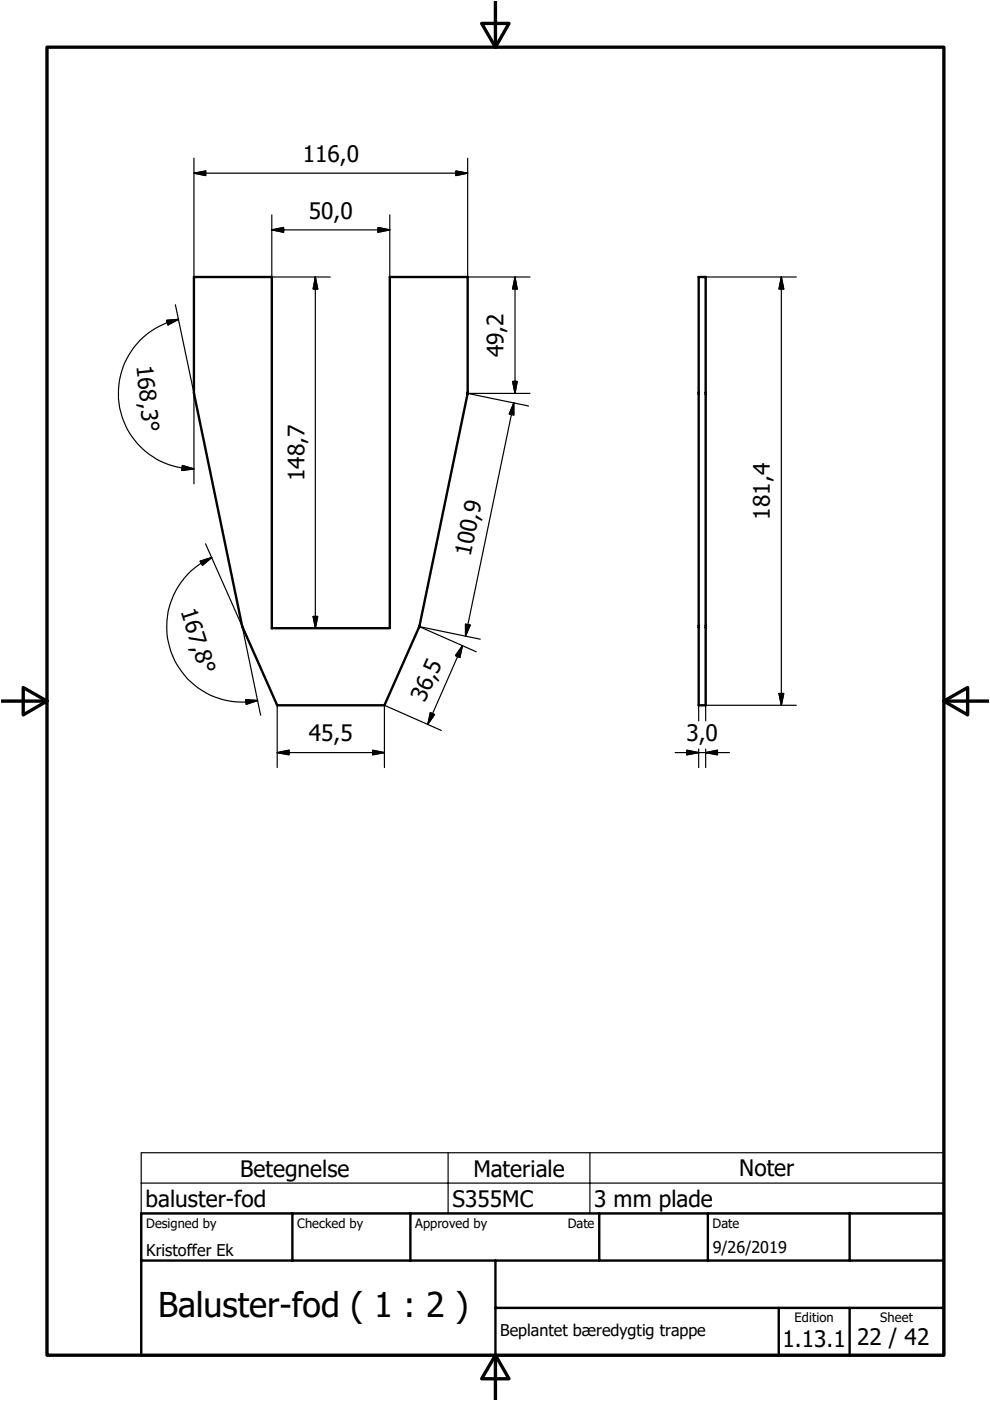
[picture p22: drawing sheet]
<svg xmlns="http://www.w3.org/2000/svg" width="210mm" height="297mm" viewBox="0 0 210 297" stroke-linecap="round" stroke-linejoin="round" font-family="sans-serif">
<defs><g id="words">
<text font-size="7.2" x="33.5" y="279.3">Baluster-fod ( 1 : 2 )</text>
<g font-size="4.8">
<text x="64.2" y="34.4">116,0</text>
<text x="65.5" y="46.4">50,0</text>
<text x="28.9" y="77.5" transform="rotate(84 28.9 77.5)">168,3°</text>
<text x="106.8" y="75.8" transform="rotate(-90 106.8 75.8)">49,2</text>
<text x="64.5" y="102" transform="rotate(-90 64.5 102)">148,7</text>
<text x="163.3" y="110.2" transform="rotate(-90 163.3 110.2)">181,4</text>
<text x="99.8" y="118.1" transform="rotate(-78 99.8 118.1)">100,9</text>
<text x="38.2" y="129.6" transform="rotate(72 38.2 129.6)">167,8°</text>
<text x="90.1" y="149.1" transform="rotate(-66 90.1 149.1)">36,5</text>
<text x="65.5" y="157.2">45,5</text>
<text x="145.6" y="157.2">3,0</text>
<text x="50.9" y="249.5">Betegnelse</text>
<text x="100.4" y="249.5">Materiale</text>
<text x="156.7" y="249.4">Noter</text>
<text x="30.9" y="255.9">baluster-fod</text>
<text x="95.9" y="255.8">S355MC</text>
<text x="126" y="255.9">3 mm plade</text>
<text x="165.9" y="285.6">1.13.1</text>
<text x="181.7" y="285.3">22 / 42</text>
</g>
<g font-size="3.4">
<text x="31" y="266.2">Kristoffer Ek</text>
<text x="151.1" y="265.7">9/26/2019</text>
<text x="106.1" y="283.3">Beplantet bæredygtig trappe</text>
</g>
<g font-size="2.7">
<text x="31" y="260.4">Designed by</text>
<text x="63" y="260.4">Checked by</text>
<text x="88.1" y="260.4">Approved by</text>
<text x="120.4" y="260.3">Date</text>
<text x="151.1" y="260.3">Date</text>
<text x="168.5" y="280.4">Edition</text>
<text x="186.6" y="280.4">Sheet</text>
</g>
</g></defs>
<g fill="none" stroke="#000" stroke-width=".51">
<path d="M41.1 58.7h16.5v74.5h25v-74.5h16.6v24.7l-10.3 49.5-7.4 16.6h-22.7l-7.4-16.6-10.3-49.5zM148.1 58.7h1.5v90.8h-1.5zM29.9 257.3h170.2v30h-170.2zM62 257.3v10M87 257.3v10M127.1 257.3v10M150.1 257.3v10M180.1 257.3v10M29.9 267.3h170.2M105 277.3h95.1M105 267.3v20M165.1 277.3v10"/>
<path d="M180.1 277.3v10"/>
</g>
<path d="M10 10h190.1v277.3h-190.1zM102.1 5h5.8l-2.9 5zM105 .3v9.7M.3 148.6h9.7M4.9 145.8l5.1 2.8-5.1 3zM200.1 148.6l5.1-2.8v5.8zM200.1 148.6h9.5M105 287.3l2.9 5h-5.8zM105 287.3v9.4" fill="none" stroke="#000" stroke-width=".71"/>
<g fill="none" stroke="#000" stroke-width=".25">
<path d="M41.1 36.7l2.5-.4v.9zM41.1 36.7h58.1M41.1 33.5v25.2M96.7 36.3l2.5 .4-2.5 .5zM99.2 33.5v25.2h13.2M57.6 48.7l2.5-.5v1zM57.6 45.6v13.1h12.4M57.6 48.7h25M66.9 58.7l.5 2.6h-1zM66.9 58.7v74.5M80.2 48.2l2.4 .5-2.4 .5zM82.6 45.6v13.1"/>
<path d="M109.2 58.7l.5 2.6h-1zM109.2 58.7v24.7M149.6 58.7h19.2M165.7 58.7l.5 2.6h-1zM165.7 58.7v90.8M35.3 67.9l2.6-.2-2.3 1.2zM37.2 64.6l4 19M37.9 67.7a16 16 0 0 0-12.7 17.3 16 16 0 0 0 15.9 14.4M38.7 98.7l2.4 .7-2.5 .4zM41.1 83.2v19.4M108.7 80.9h1l-.5 2.5zM108.9 85.4v2.6l-.9-.2z"/>
<path d="M108.9 85.4l-10.2 49.5M112.4 83.4h-13.2l12.9 2.7M42.4 119l2.5-.8-2 1.7zM43.6 115.3l7.8 17.7M44.9 118.2a16 16 0 0 0-8.8 19.5 16 16 0 0 0 18.5 10.8M51.3 132.6l4 19.1M66.4 130.7h1l-.5 2.5zM98.1 136.9l-.6 2.5-.9-.4zM98.1 136.9l-7.4 16.7M98.7 132.3l1 .2-1 2.4zM101.8 135.5l-12.9-2.6 12.1 5.3M52.1 148.4l2.5 .1-2.4 .8z"/>
<path d="M58.8 159.6l2.5-.5v.9zM58.8 159.6h22.7M58.8 149.5v13.2M79 159.1l2.5 .5-2.5 .4zM91.2 151.1l.9 .4-1.4 2.1zM93.6 154.9l-12.1-5.4v13.2M143.1 159.6h11.6M145.6 159.1l2.5 .5-2.5 .4zM148.1 149.5v3.3M148.1 158.8v3.9M149.6 159.6l2.5-.5v.9zM149.6 158.8v3.9"/>
<path d="M165.2 147h1l-.5 2.5zM168.8 149.5h-19.2v3.3M29.9 244.4h170.2v12.9h-170.2zM29.9 250.8h170.2M95 244.4v12.9M125.1 244.4v12.9"/>
</g>
<g fill="#000" stroke="#000" stroke-width=".25">
<path d="M41.1 36.7l2.5-.4v.9zM96.7 36.3l2.5 .4-2.5 .5zM57.6 48.7l2.5-.5v1zM80.2 48.2l2.4 .5-2.4 .5zM35.3 67.9l2.6-.2-2.3 1.2zM66.9 58.7l.5 2.6h-1zM109.2 58.7l.5 2.6h-1zM165.7 58.7l.5 2.6h-1zM38.7 98.7l2.4 .7-2.5 .4zM108.7 80.9h1l-.5 2.5zM108.9 85.4v2.6l-.9-.2zM42.4 119l2.5-.8-2 1.7z"/>
<path d="M66.4 130.7h1l-.5 2.5zM98.1 136.9l-.6 2.5-.9-.4zM98.7 132.3l1 .2-1 2.4zM52.1 148.4l2.5 .1-2.4 .8zM58.8 159.6l2.5-.5v.9zM91.2 151.1l.9 .4-1.4 2.1zM149.6 159.6l2.5-.5v.9zM165.2 147h1l-.5 2.5zM79 159.1l2.5 .5-2.5 .4zM145.6 159.1l2.5 .5-2.5 .4z"/>
</g>
<use href="#words"/>
</svg>
